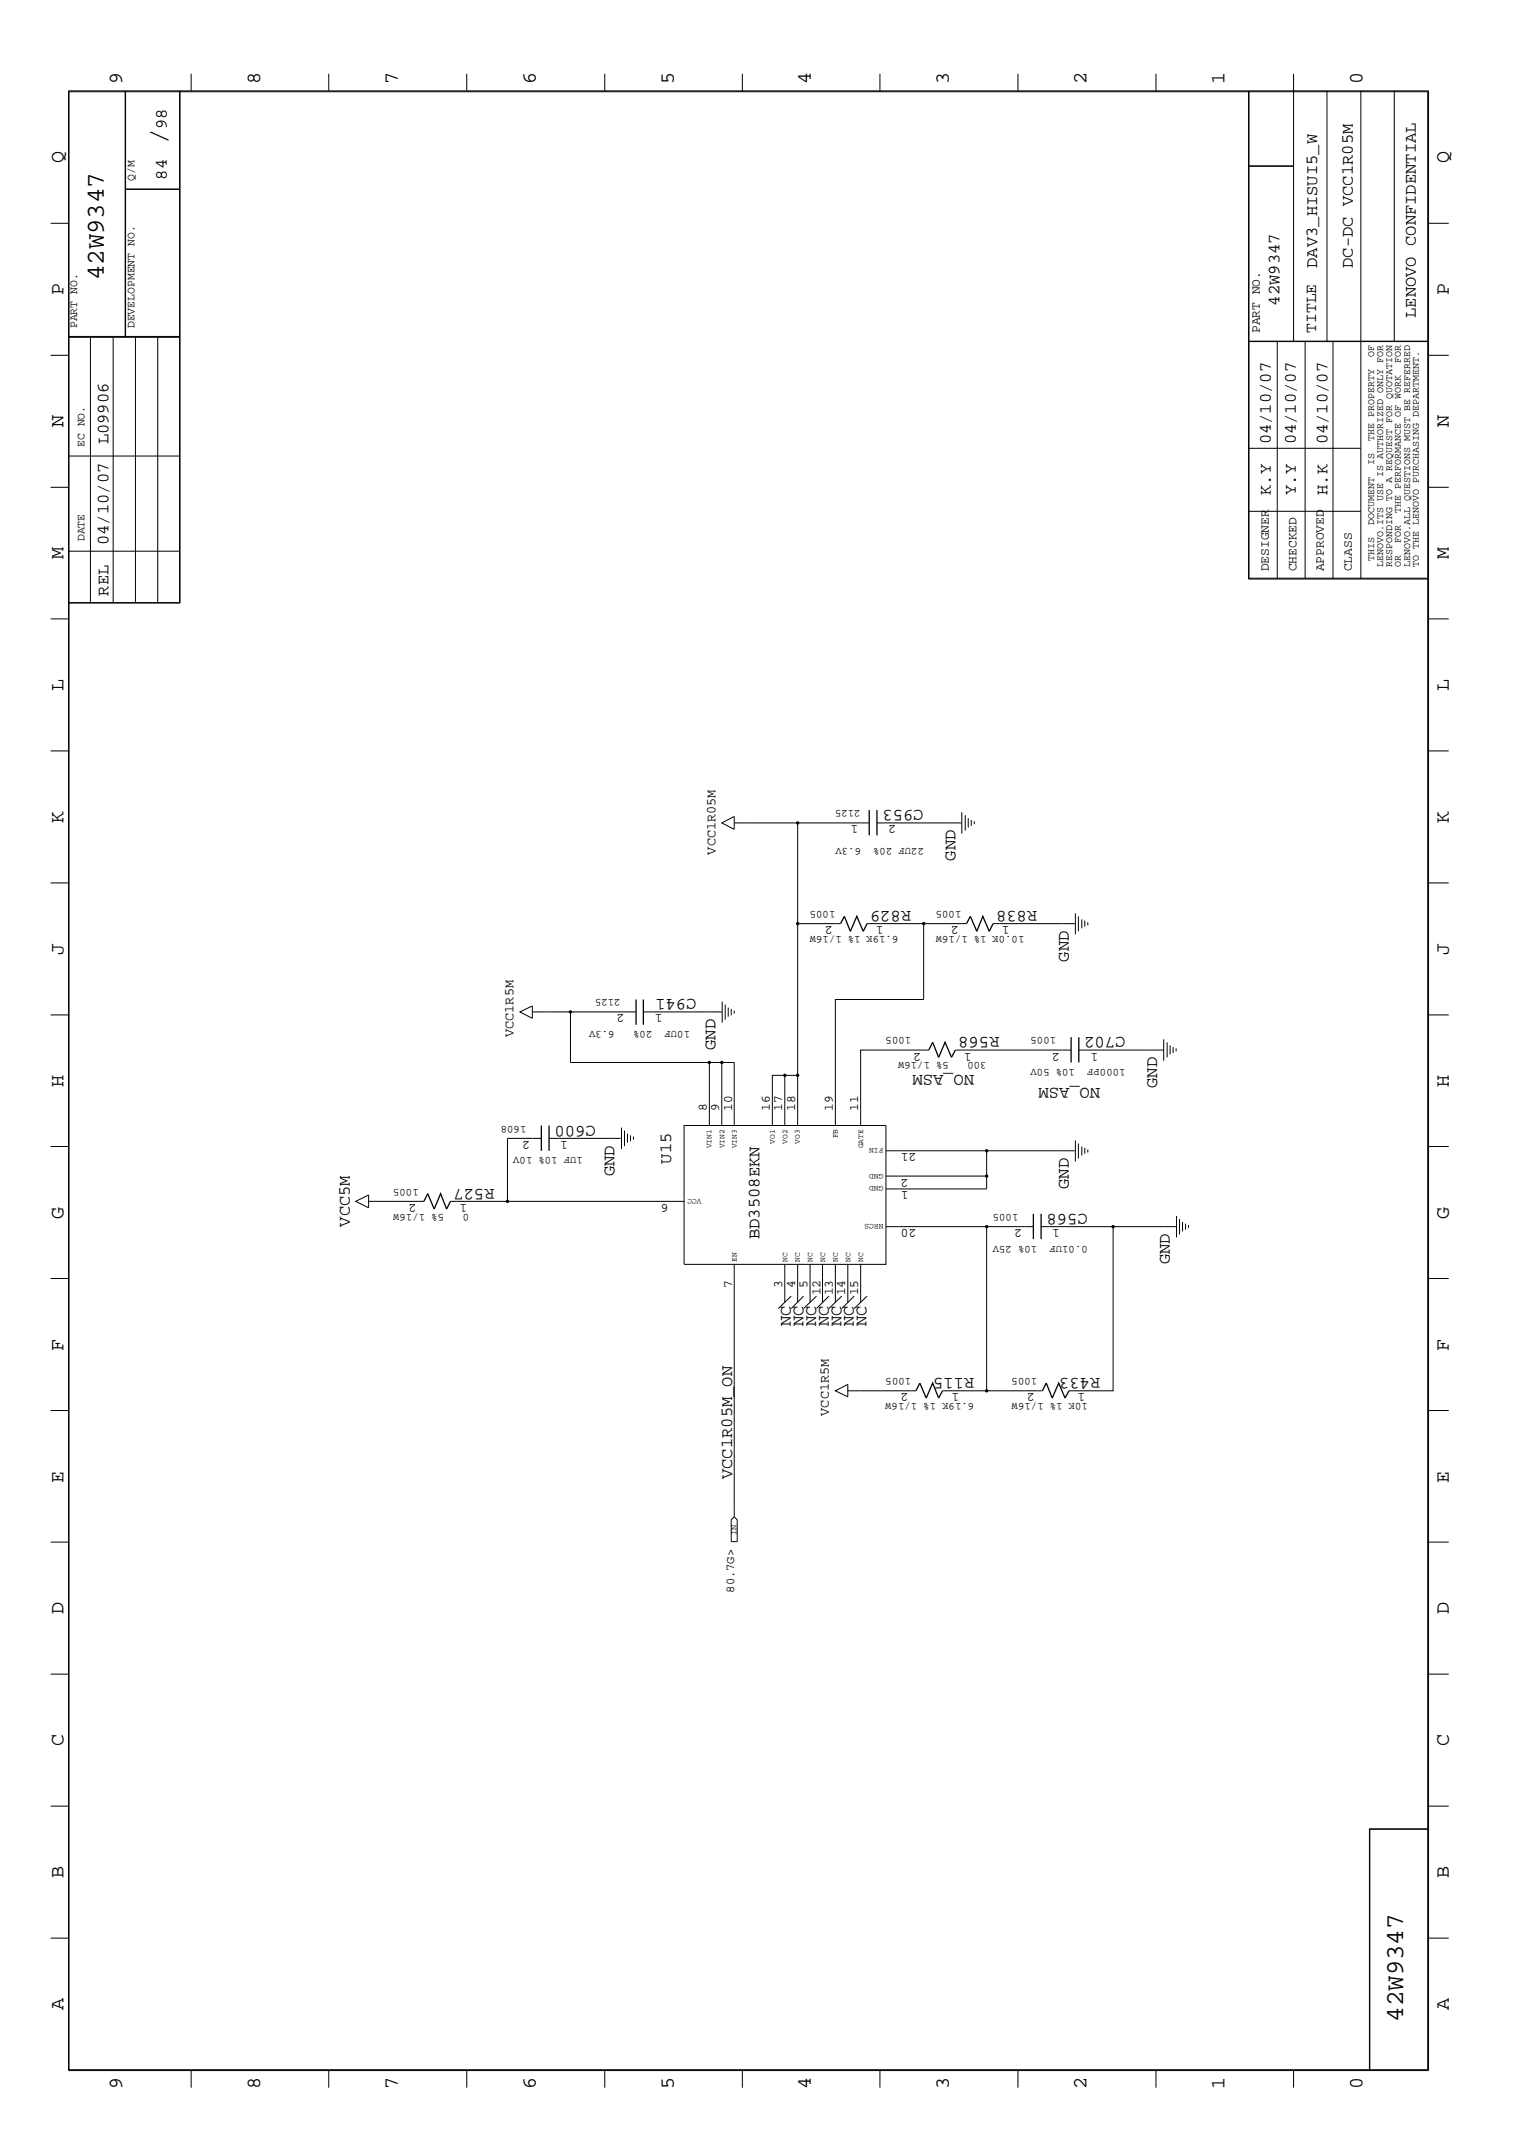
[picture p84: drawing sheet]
<svg xmlns="http://www.w3.org/2000/svg" width="300mm" height="423mm" viewBox="0 0 300 423" stroke-linecap="round" stroke-linejoin="round" font-family="sans-serif">
<defs><g id="words">
<text font-size="5.2" x="32.9" y="28.4" transform="rotate(-90 32.9 28.4)">/</text>
<g font-size="5.1">
<text x="20.5" y="55.4" transform="rotate(-90 20.5 55.4)">42W9347</text>
<text x="277.2" y="399.4" transform="rotate(-90 277.2 399.4)">42W9347</text>
</g>
<g font-size="4">
<text x="24.1" y="16.7" transform="rotate(-90 24.1 16.7)">9</text>
<text x="51.4" y="16.7" transform="rotate(-90 51.4 16.7)">8</text>
<text x="78.6" y="16.7" transform="rotate(-90 78.6 16.7)">7</text>
<text x="105.8" y="16.7" transform="rotate(-90 105.8 16.7)">6</text>
<text x="133.1" y="16.7" transform="rotate(-90 133.1 16.7)">5</text>
<text x="160.2" y="16.7" transform="rotate(-90 160.2 16.7)">4</text>
<text x="187.5" y="16.7" transform="rotate(-90 187.5 16.7)">3</text>
<text x="214.6" y="16.7" transform="rotate(-90 214.6 16.7)">2</text>
<text x="241.9" y="16.7" transform="rotate(-90 241.9 16.7)">1</text>
<text x="269.2" y="16.7" transform="rotate(-90 269.2 16.7)">0</text>
<text x="12.5" y="32.3" transform="rotate(-90 12.5 32.3)">Q</text>
<text x="286.2" y="32.3" transform="rotate(-90 286.2 32.3)">Q</text>
<text x="12.5" y="58.3" transform="rotate(-90 12.5 58.3)">P</text>
<text x="286.2" y="58.3" transform="rotate(-90 286.2 58.3)">P</text>
<text x="12.5" y="84.4" transform="rotate(-90 12.5 84.4)">N</text>
<text x="286.2" y="84.4" transform="rotate(-90 286.2 84.4)">N</text>
<text x="12.5" y="110.5" transform="rotate(-90 12.5 110.5)">M</text>
<text x="286.2" y="110.5" transform="rotate(-90 286.2 110.5)">M</text>
<text x="12.5" y="136.5" transform="rotate(-90 12.5 136.5)">L</text>
<text x="286.2" y="136.5" transform="rotate(-90 286.2 136.5)">L</text>
<text x="12.5" y="162.6" transform="rotate(-90 12.5 162.6)">K</text>
<text x="286.2" y="162.6" transform="rotate(-90 286.2 162.6)">K</text>
<text x="12.5" y="188.6" transform="rotate(-90 12.5 188.6)">J</text>
<text x="286.2" y="188.6" transform="rotate(-90 286.2 188.6)">J</text>
<text x="12.5" y="214.7" transform="rotate(-90 12.5 214.7)">H</text>
<text x="286.2" y="214.7" transform="rotate(-90 286.2 214.7)">H</text>
<text x="12.5" y="240.7" transform="rotate(-90 12.5 240.7)">G</text>
<text x="286.2" y="240.7" transform="rotate(-90 286.2 240.7)">G</text>
<text x="12.5" y="266.8" transform="rotate(-90 12.5 266.8)">F</text>
<text x="286.2" y="266.8" transform="rotate(-90 286.2 266.8)">F</text>
<text x="12.5" y="292.9" transform="rotate(-90 12.5 292.9)">E</text>
<text x="286.2" y="292.9" transform="rotate(-90 286.2 292.9)">E</text>
<text x="12.5" y="318.9" transform="rotate(-90 12.5 318.9)">D</text>
<text x="286.2" y="318.9" transform="rotate(-90 286.2 318.9)">D</text>
<text x="12.5" y="344.9" transform="rotate(-90 12.5 344.9)">C</text>
<text x="286.2" y="344.9" transform="rotate(-90 286.2 344.9)">C</text>
<text x="12.5" y="371" transform="rotate(-90 12.5 371)">B</text>
<text x="286.2" y="371" transform="rotate(-90 286.2 371)">B</text>
<text x="12.5" y="397" transform="rotate(-90 12.5 397)">A</text>
<text x="286.2" y="397" transform="rotate(-90 286.2 397)">A</text>
<text x="24.1" y="412.7" transform="rotate(-90 24.1 412.7)">9</text>
<text x="51.4" y="412.7" transform="rotate(-90 51.4 412.7)">8</text>
<text x="78.6" y="412.7" transform="rotate(-90 78.6 412.7)">7</text>
<text x="105.8" y="412.7" transform="rotate(-90 105.8 412.7)">6</text>
<text x="133.1" y="412.7" transform="rotate(-90 133.1 412.7)">5</text>
<text x="160.2" y="412.7" transform="rotate(-90 160.2 412.7)">4</text>
<text x="187.5" y="412.7" transform="rotate(-90 187.5 412.7)">3</text>
<text x="214.6" y="412.7" transform="rotate(-90 214.6 412.7)">2</text>
<text x="241.9" y="412.7" transform="rotate(-90 241.9 412.7)">1</text>
<text x="269.2" y="412.7" transform="rotate(-90 269.2 412.7)">0</text>
</g>
<g font-size="3.4">
<text x="32.9" y="25.5" transform="rotate(-90 32.9 25.5)">98</text>
<text x="32.9" y="35.5" transform="rotate(-90 32.9 35.5)">84</text>
<text x="260.2" y="52.9" transform="rotate(-90 260.2 52.9)">DAV3_HISUI5_W</text>
<text x="267.2" y="52.9" transform="rotate(-90 267.2 52.9)">DC-DC VCC1R05M</text>
<text x="252.7" y="60.4" transform="rotate(-90 252.7 60.4)">42W9347</text>
<text x="279.7" y="62.8" transform="rotate(-90 279.7 62.8)">LENOVO CONFIDENTIAL</text>
<text x="21.4" y="87.8" transform="rotate(-90 21.4 87.8)">L09906</text>
<text x="251" y="87.8" transform="rotate(-90 251 87.8)">04/10/07</text>
<text x="255.9" y="87.8" transform="rotate(-90 255.9 87.8)">04/10/07</text>
<text x="262.2" y="87.8" transform="rotate(-90 262.2 87.8)">04/10/07</text>
<text x="251" y="97.8" transform="rotate(-90 251 97.8)">K.Y</text>
<text x="255.9" y="97.8" transform="rotate(-90 255.9 97.8)">Y.Y</text>
<text x="262.2" y="97.8" transform="rotate(-90 262.2 97.8)">H.K</text>
<text x="21.4" y="107.7" transform="rotate(-90 21.4 107.7)">04/10/07</text>
<text x="21.4" y="117.7" transform="rotate(-90 21.4 117.7)">REL</text>
<text x="182.5" y="160" transform="rotate(-180 182.5 160)">C953</text>
<text x="188.7" y="170" transform="rotate(-90 188.7 170)">GND</text>
<text x="180" y="180" transform="rotate(-180 180 180)">R829</text>
<text x="204.9" y="180" transform="rotate(-180 204.9 180)">R838</text>
<text x="211.2" y="190" transform="rotate(-90 211.2 190)">GND</text>
<text x="137.6" y="197.4" transform="rotate(-180 137.6 197.4)">C941</text>
<text x="141.3" y="207.4" transform="rotate(-90 141.3 207.4)">GND</text>
<text x="197.4" y="204.9" transform="rotate(-180 197.4 204.9)">R568</text>
<text x="222.3" y="204.9" transform="rotate(-180 222.3 204.9)">C702</text>
<text x="192.4" y="212.4" transform="rotate(-180 192.4 212.4)">NO_ASM</text>
<text x="217.3" y="214.9" transform="rotate(-180 217.3 214.9)">NO_ASM</text>
<text x="228.6" y="214.9" transform="rotate(-90 228.6 214.9)">GND</text>
<text x="117.7" y="222.3" transform="rotate(-180 117.7 222.3)">C600</text>
<text x="121.4" y="232.3" transform="rotate(-90 121.4 232.3)">GND</text>
<text x="132.6" y="229.9" transform="rotate(-90 132.6 229.9)">U15</text>
<text x="97.7" y="234.9" transform="rotate(-180 97.7 234.9)">R527</text>
<text x="211.2" y="234.9" transform="rotate(-90 211.2 234.9)">GND</text>
<text x="214.9" y="239.8" transform="rotate(-180 214.9 239.8)">C568</text>
<text x="69.1" y="242.3" transform="rotate(-90 69.1 242.3)">VCC5M</text>
<text x="150" y="244.8" transform="rotate(-90 150 244.8)">BD3508EKN</text>
<text x="231.1" y="249.8" transform="rotate(-90 231.1 249.8)">GND</text>
<text x="156.2" y="262" transform="rotate(-90 156.2 262)">NC</text>
<text x="158.7" y="262" transform="rotate(-90 158.7 262)">NC</text>
<text x="161.2" y="262" transform="rotate(-90 161.2 262)">NC</text>
<text x="163.7" y="262" transform="rotate(-90 163.7 262)">NC</text>
<text x="166.2" y="262" transform="rotate(-90 166.2 262)">NC</text>
<text x="168.7" y="262" transform="rotate(-90 168.7 262)">NC</text>
<text x="171.2" y="262" transform="rotate(-90 171.2 262)">NC</text>
<text x="192.4" y="272.2" transform="rotate(-180 192.4 272.2)">R115</text>
<text x="217.3" y="272.2" transform="rotate(-180 217.3 272.2)">R433</text>
<text x="144.6" y="292.2" transform="rotate(-90 144.6 292.2)">VCC1R05M_ON</text>
</g>
<text font-size="3.2" x="260" y="65.8" transform="rotate(-90 260 65.8)">TITLE</text>
<g font-size="2.7">
<text x="141.3" y="168.8" transform="rotate(-90 141.3 168.8)">VCC1R05M</text>
<text x="101.4" y="204.9" transform="rotate(-90 101.4 204.9)">VCC1R5M</text>
<text x="163.7" y="279.7" transform="rotate(-90 163.7 279.7)">VCC1R5M</text>
</g>
<g font-size="2.5">
<text x="248.8" y="65.8" transform="rotate(-90 248.8 65.8)">PART NO.</text>
<text x="250.6" y="112.9" transform="rotate(-90 250.6 112.9)">DESIGNER</text>
<text x="256.1" y="112.9" transform="rotate(-90 256.1 112.9)">CHECKED</text>
<text x="261.5" y="112.9" transform="rotate(-90 261.5 112.9)">APPROVED</text>
<text x="267" y="112.9" transform="rotate(-90 267 112.9)">CLASS</text>
<text x="169.5" y="163.1" transform="rotate(-180 169.5 163.1)">1</text>
<text x="177" y="163.1" transform="rotate(-180 177 163.1)">2</text>
<text x="164.5" y="183" transform="rotate(-180 164.5 183)">2</text>
<text x="174.5" y="183" transform="rotate(-180 174.5 183)">1</text>
<text x="189.4" y="183" transform="rotate(-180 189.4 183)">2</text>
<text x="199.4" y="183" transform="rotate(-180 199.4 183)">1</text>
<text x="123.4" y="200.4" transform="rotate(-180 123.4 200.4)">2</text>
<text x="130.9" y="200.4" transform="rotate(-180 130.9 200.4)">1</text>
<text x="181.9" y="207.9" transform="rotate(-180 181.9 207.9)">2</text>
<text x="191.9" y="207.9" transform="rotate(-180 191.9 207.9)">1</text>
<text x="209.4" y="207.9" transform="rotate(-180 209.4 207.9)">2</text>
<text x="216.9" y="207.9" transform="rotate(-180 216.9 207.9)">1</text>
<text x="139.6" y="219.4" transform="rotate(-90 139.6 219.4)">8</text>
<text x="142.1" y="219.4" transform="rotate(-90 142.1 219.4)">9</text>
<text x="144.6" y="219.4" transform="rotate(-90 144.6 219.4)">10</text>
<text x="152.1" y="219.4" transform="rotate(-90 152.1 219.4)">16</text>
<text x="154.5" y="219.4" transform="rotate(-90 154.5 219.4)">17</text>
<text x="157.1" y="219.4" transform="rotate(-90 157.1 219.4)">18</text>
<text x="164.5" y="219.4" transform="rotate(-90 164.5 219.4)">19</text>
<text x="169.5" y="219.4" transform="rotate(-90 169.5 219.4)">11</text>
<text x="104.7" y="225.4" transform="rotate(-180 104.7 225.4)">2</text>
<text x="112.2" y="225.4" transform="rotate(-180 112.2 225.4)">1</text>
<text x="181" y="227.8" transform="rotate(-180 181 227.8)">21</text>
<text x="179.5" y="232.8" transform="rotate(-180 179.5 232.8)">2</text>
<text x="82.3" y="237.8" transform="rotate(-180 82.3 237.8)">2</text>
<text x="92.3" y="237.8" transform="rotate(-180 92.3 237.8)">1</text>
<text x="132.1" y="237.8" transform="rotate(-180 132.1 237.8)">6</text>
<text x="179.5" y="235.3" transform="rotate(-180 179.5 235.3)">1</text>
<text x="181" y="242.8" transform="rotate(-180 181 242.8)">20</text>
<text x="201.9" y="242.8" transform="rotate(-180 201.9 242.8)">2</text>
<text x="209.4" y="242.8" transform="rotate(-180 209.4 242.8)">1</text>
<text x="144.6" y="254.3" transform="rotate(-90 144.6 254.3)">7</text>
<text x="154.5" y="254.3" transform="rotate(-90 154.5 254.3)">3</text>
<text x="157.1" y="254.3" transform="rotate(-90 157.1 254.3)">4</text>
<text x="159.5" y="254.3" transform="rotate(-90 159.5 254.3)">5</text>
<text x="162.1" y="255.9" transform="rotate(-90 162.1 255.9)">12</text>
<text x="164.5" y="255.9" transform="rotate(-90 164.5 255.9)">13</text>
<text x="167" y="255.9" transform="rotate(-90 167 255.9)">14</text>
<text x="169.5" y="255.9" transform="rotate(-90 169.5 255.9)">15</text>
<text x="179.5" y="275.3" transform="rotate(-180 179.5 275.3)">2</text>
<text x="189.5" y="275.3" transform="rotate(-180 189.5 275.3)">1</text>
<text x="204.4" y="275.3" transform="rotate(-180 204.4 275.3)">2</text>
<text x="214.4" y="275.3" transform="rotate(-180 214.4 275.3)">1</text>
</g>
<text font-size="2.4" x="145" y="314.6" transform="rotate(-90 145 314.6)">80.7G&gt;</text>
<g font-size="2.3">
<text x="26.6" y="35.7" transform="rotate(-90 26.6 35.7)">Q/M</text>
<text x="15.2" y="64.9" transform="rotate(-90 15.2 64.9)">PART NO.</text>
<text x="26.6" y="64.9" transform="rotate(-90 26.6 64.9)">DEVELOPMENT NO.</text>
<text x="16.7" y="88.3" transform="rotate(-90 16.7 88.3)">EC NO.</text>
<text x="16.7" y="106.9" transform="rotate(-90 16.7 106.9)">DATE</text>
</g>
<g font-size="2.1">
<text x="170" y="160" transform="rotate(-180 170 160)">2125</text>
<text x="170.1" y="167.6" transform="rotate(-180 170.1 167.6)">6.3V</text>
<text x="182.5" y="167.6" transform="rotate(-180 182.5 167.6)">22UF 20%</text>
<text x="165" y="180" transform="rotate(-180 165 180)">1005</text>
<text x="177.5" y="185" transform="rotate(-180 177.5 185)">6.19K 1% 1/16W</text>
<text x="189.9" y="180" transform="rotate(-180 189.9 180)">1005</text>
<text x="202.4" y="185" transform="rotate(-180 202.4 185)">10.0K 1% 1/16W</text>
<text x="122.6" y="197.4" transform="rotate(-180 122.6 197.4)">2125</text>
<text x="121.4" y="203.7" transform="rotate(-180 121.4 203.7)">6.3V</text>
<text x="128.9" y="203.7" transform="rotate(-180 128.9 203.7)">20%</text>
<text x="136.3" y="203.7" transform="rotate(-180 136.3 203.7)">10UF</text>
<text x="180" y="204.9" transform="rotate(-180 180 204.9)">1005</text>
<text x="187.5" y="209.9" transform="rotate(-180 187.5 209.9)">5% 1/16W</text>
<text x="194.9" y="209.9" transform="rotate(-180 194.9 209.9)">300</text>
<text x="208.6" y="204.9" transform="rotate(-180 208.6 204.9)">1005</text>
<text x="212.3" y="211.2" transform="rotate(-180 212.3 211.2)">10% 50V</text>
<text x="222.3" y="211.2" transform="rotate(-180 222.3 211.2)">1000PF</text>
<text x="104" y="222.3" transform="rotate(-180 104 222.3)">1608</text>
<text x="115.1" y="228.6" transform="rotate(-180 115.1 228.6)">1UF 10% 10V</text>
<text x="82.7" y="234.9" transform="rotate(-180 82.7 234.9)">1005</text>
<text x="87.7" y="239.8" transform="rotate(-180 87.7 239.8)">5% 1/16W</text>
<text x="92.7" y="239.8" transform="rotate(-180 92.7 239.8)">0</text>
<text x="201.2" y="239.8" transform="rotate(-180 201.2 239.8)">1005</text>
<text x="204.9" y="246" transform="rotate(-180 204.9 246)">10% 25V</text>
<text x="214.9" y="246" transform="rotate(-180 214.9 246)">0.01UF</text>
<text x="180" y="272.2" transform="rotate(-180 180 272.2)">1005</text>
<text x="204.9" y="272.2" transform="rotate(-180 204.9 272.2)">1005</text>
<text x="192.4" y="277.2" transform="rotate(-180 192.4 277.2)">6.19K 1% 1/16W</text>
<text x="214.9" y="277.2" transform="rotate(-180 214.9 277.2)">10K 1% 1/16W</text>
</g>
<g font-size="2">
<text x="271.4" y="70.4" transform="rotate(-90 271.4 70.4)">OF</text>
<text x="276.7" y="71.6" transform="rotate(-90 276.7 71.6)">FOR</text>
<text x="271.4" y="87" transform="rotate(-90 271.4 87)">THE PROPERTY</text>
<text x="271.4" y="91.8" transform="rotate(-90 271.4 91.8)">IS</text>
<text x="276.7" y="101.3" transform="rotate(-90 276.7 101.3)">THE PERFORMANCE OF WORK</text>
<text x="271.4" y="103.6" transform="rotate(-90 271.4 103.6)">DOCUMENT</text>
<text x="276.7" y="107.2" transform="rotate(-90 276.7 107.2)">FOR</text>
<text x="271.4" y="110.7" transform="rotate(-90 271.4 110.7)">THIS</text>
<text x="273.2" y="111.9" transform="rotate(-90 273.2 111.9)">LENOVO.ITS USE IS AUTHORIZED ONLY FOR</text>
<text x="275" y="111.9" transform="rotate(-90 275 111.9)">RESPONDING TO A REQUEST FOR QUOTATION</text>
<text x="276.7" y="111.9" transform="rotate(-90 276.7 111.9)">OR</text>
<text x="278.6" y="111.9" transform="rotate(-90 278.6 111.9)">LENOVO.ALL QUESTIONS MUST BE REFERRED</text>
<text x="280.2" y="111.9" transform="rotate(-90 280.2 111.9)">TO THE LENOVO PURCHASING DEPARTMENT.</text>
</g>
<text font-size="1.7" x="145.5" y="303.2" transform="rotate(-90 145.5 303.2)">IN</text>
<g font-size="1.6">
<text x="140.5" y="226.8" transform="rotate(-90 140.5 226.8)">VIN1</text>
<text x="143.1" y="226.8" transform="rotate(-90 143.1 226.8)">VIN2</text>
<text x="145.5" y="226.8" transform="rotate(-90 145.5 226.8)">VIN3</text>
<text x="153.1" y="225.9" transform="rotate(-90 153.1 225.9)">VO1</text>
<text x="155.5" y="225.9" transform="rotate(-90 155.5 225.9)">VO2</text>
<text x="158" y="225.9" transform="rotate(-90 158 225.9)">VO3</text>
<text x="165.5" y="224.9" transform="rotate(-90 165.5 224.9)">FB</text>
<text x="170.5" y="226.8" transform="rotate(-90 170.5 226.8)">GATE</text>
<text x="174.5" y="226.8" transform="rotate(-180 174.5 226.8)">FIN</text>
<text x="174.5" y="231.8" transform="rotate(-180 174.5 231.8)">GND</text>
<text x="138.6" y="236.8" transform="rotate(-180 138.6 236.8)">VCC</text>
<text x="174.5" y="234.4" transform="rotate(-180 174.5 234.4)">GND</text>
<text x="174.5" y="241.8" transform="rotate(-180 174.5 241.8)">NRCS</text>
<text x="145.5" y="249.3" transform="rotate(-90 145.5 249.3)">EN</text>
<text x="155.5" y="249.3" transform="rotate(-90 155.5 249.3)">NC</text>
<text x="158" y="249.3" transform="rotate(-90 158 249.3)">NC</text>
<text x="160.5" y="249.3" transform="rotate(-90 160.5 249.3)">NC</text>
<text x="163" y="249.3" transform="rotate(-90 163 249.3)">NC</text>
<text x="165.5" y="249.3" transform="rotate(-90 165.5 249.3)">NC</text>
<text x="168" y="249.3" transform="rotate(-90 168 249.3)">NC</text>
<text x="170.5" y="249.3" transform="rotate(-90 170.5 249.3)">NC</text>
</g>
</g></defs>
<g fill="none" stroke="#000" stroke-width=".25">
<path d="M171.7 160v5M173.2 160v5M125.6 197.4v5M127.1 197.4v5M166 182.5l.8-1.5 1.2 3 1.2-3 1.3 3 .8-1.5M190.9 182.5l.8-1.5 1.3 3 1.1-3 1.3 3 .8-1.5M183.5 207.4l.7-1.5 1.2 3 1.3-3 1.3 3 .7-1.5M211.6 204.9v5M213.1 204.9v5M83.7 237.3l.8-1.5 1.3 3 1.2-3 1.2 3 .8-1.5M106.9 222.3v5M108.5 222.3v5"/>
<path d="M204.1 239.8v5M205.7 239.8v5M180.9 274.7l.8-1.5 1.3 3 1.2-3 1.2 3 .8-1.5M205.9 274.7l.8-1.5 1.2 3 1.2-3 1.3 3 .8-1.5"/>
</g>
<g fill="none" stroke="#000" stroke-width=".2">
<path d="M13.5 17.9h268.7v391.1h-268.7zM13.6 18.1h268.4v390.8h-268.4zM24.7 17.9v48.7M24.8 17.9v48.7M35.5 17.9v101.2M35.6 17.9v101.2h-22.1M37.8 14.6v3.3M64.9 14.6v3.3M92.2 14.6v3.3M119.5 14.6v3.3M146.6 14.6v3.3M173.8 14.6v3.3"/>
<path d="M201.1 14.6v3.3M228.3 14.6v3.3M246.6 17.9v96.5h35.4M246.7 17.9v96.5M255.5 14.6v52.9M262.1 17.9v49.6M268.8 17.9v96.5M275.4 17.9v49.6M24.8 37.4h10.8M24.8 37.3h10.8M246.6 32.9h8.9M246.6 32.8h8.9"/>
<path d="M10 44.1h3.5M282 44.1h4.2M10 70.2h3.5M13.5 66.6h22.1M13.5 66.5h22.1M17.9 66.6v52.5M22.4 66.6v52.5M26.8 66.6v52.5M31.2 66.6v52.4M246.6 67.5h35.4M246.6 67.4h35.4M252.3 67.5v46.9"/>
<path d="M257.8 67.5v46.9M263.3 67.5v46.9M282 70.2h4.2M10 96.3h3.5M13.5 90.1h22.1M246.6 88.6h22.2M282 96.3h4.2M13.5 119h22.1M13.5 108.9h22.1M246.6 114.2h35.4M246.6 101h22.2M10 122.3h3.5"/>
<path d="M282 122.3h4.2M10 148.3h3.5M282 148.3h4.2M10 174.4h3.5M142.6 162.6l2.4-1.3v2.5zM145 162.6h26.7M157.6 162.6v19.9h8.4M173.2 162.6h16.7M190 160.4v4.3M190.7 161v3.1M191.3 161.6v1.9M191.9 162v1.2"/>
<path d="M192.4 162.2v.6M282 174.4h4.2M102.7 199.9l2.5-1.2v2.5zM105.2 199.9h20.4M112.7 199.9v10h27.4M127.1 199.9h15.5M142.7 197.9v4.1M143.3 198.5v2.9M143.8 199.1v1.7M144.4 199.3v1.3M145 199.6v.6M157.6 182.5v39.8"/>
<path d="M171.3 182.5h19.6M182.5 182.5v14.9h-17.5v24.9M196.2 182.5h16.1M212.4 180.4v4.2M213 181v3M213.7 181.6v1.8M214.3 181.9v1.1M214.9 182.2v.6M10 200.5h3.5M140.1 209.9h2.5v12.4M140.1 209.9v12.4M142.6 209.9h2.4v12.4"/>
<path d="M155 212.4v9.9M157.6 212.4h-5v9.9M183.5 207.4h-13.5v14.9M188.7 207.4h22.9M213.1 207.4h16.7M229.9 205.3v4.2M230.5 205.9v3M231.1 206.5v1.8M231.7 206.8v1.2M232.3 207.1v.6M282 200.5h4.2M10 226.5h3.5"/>
<path d="M70.3 237.3l2.5-1.2v2.5zM72.8 237.3h10.9M89 237.3h46.1M106.9 224.9h-6.7v12.4M108.5 224.9h14.1M122.8 222.8v4.2M123.4 223.4v3M124 223.9v1.8M124.5 224.3v1.2M125.1 224.5v.6M135.1 222.3h39.9v27.5h-39.9zM175 227.3h37.3"/>
<path d="M175 232.3h19.9M194.9 227.3v7.6h-19.9M212.4 225.3v4.1M213 225.9v3M213.7 226.5v1.8M214.3 226.7v1.2M214.9 227.1v.6M282 226.5h4.2M10 252.6h3.5M145 249.8v49.8M155 249.8v7.5M156.3 256l-2.5 2.5"/>
<path d="M157.6 249.8v7.5M158.8 256l-2.5 2.5M160 249.8v7.5M161.3 256l-2.5 2.5M162.5 249.8v7.5M163.7 256l-2.4 2.5M165 249.8v7.5M166.3 256l-2.6 2.5M167.5 249.8v7.5M168.7 256l-2.4 2.5M170 249.8v7.5M171.3 256l-2.6 2.5"/>
<path d="M175 242.3h29.1M194.9 242.3v32.4M205.7 242.3h26.6M219.9 242.3v32.4h-8.7M232.4 240.2v4.2M233 240.8v3M233.6 241.4v1.8M234.2 241.7v1.2M234.8 242v.6M282 252.6h4.2M10 278.6h3.5M165 274.7l2.5-1.2v2.4z"/>
<path d="M167.5 274.7h13.4M186.2 274.7h19.7M282 278.6h4.2M10 304.6h3.5M144.4 300.2l.6-.6 .6 .6v4.3h-1.2zM282 304.6h4.2M10 330.7h3.5M282 330.7h4.2M10 356.8h3.5M282 356.8h4.2M270.5 361.4h11.5M270.6 361.3v47.7"/>
<path d="M282 361.3h-11.5v47.7M10 382.9h3.5M282 382.9h4.2M37.8 409v3.4M64.9 409v3.4M92.2 409v3.4M119.5 409v3.4M146.6 409v3.4M173.8 409v3.4M201.1 409v3.4M228.3 409v3.4M255.5 409v3.4"/>
</g>
<g fill="#000">
<circle cx="157.6" cy="162.6" r=".34"/>
<circle cx="112.7" cy="199.9" r=".34"/>
<circle cx="157.6" cy="182.5" r=".34"/>
<circle cx="182.5" cy="182.5" r=".34"/>
<circle cx="140.1" cy="209.9" r=".34"/>
<circle cx="142.6" cy="209.9" r=".34"/>
<circle cx="155" cy="212.4" r=".34"/>
<circle cx="157.6" cy="212.4" r=".34"/>
<circle cx="100.2" cy="237.3" r=".34"/>
<circle cx="194.9" cy="232.3" r=".34"/>
<circle cx="194.9" cy="227.3" r=".34"/>
<circle cx="194.9" cy="242.3" r=".34"/>
<circle cx="219.9" cy="242.3" r=".34"/>
<circle cx="194.9" cy="274.7" r=".34"/>
</g>
<use href="#words"/>
</svg>
